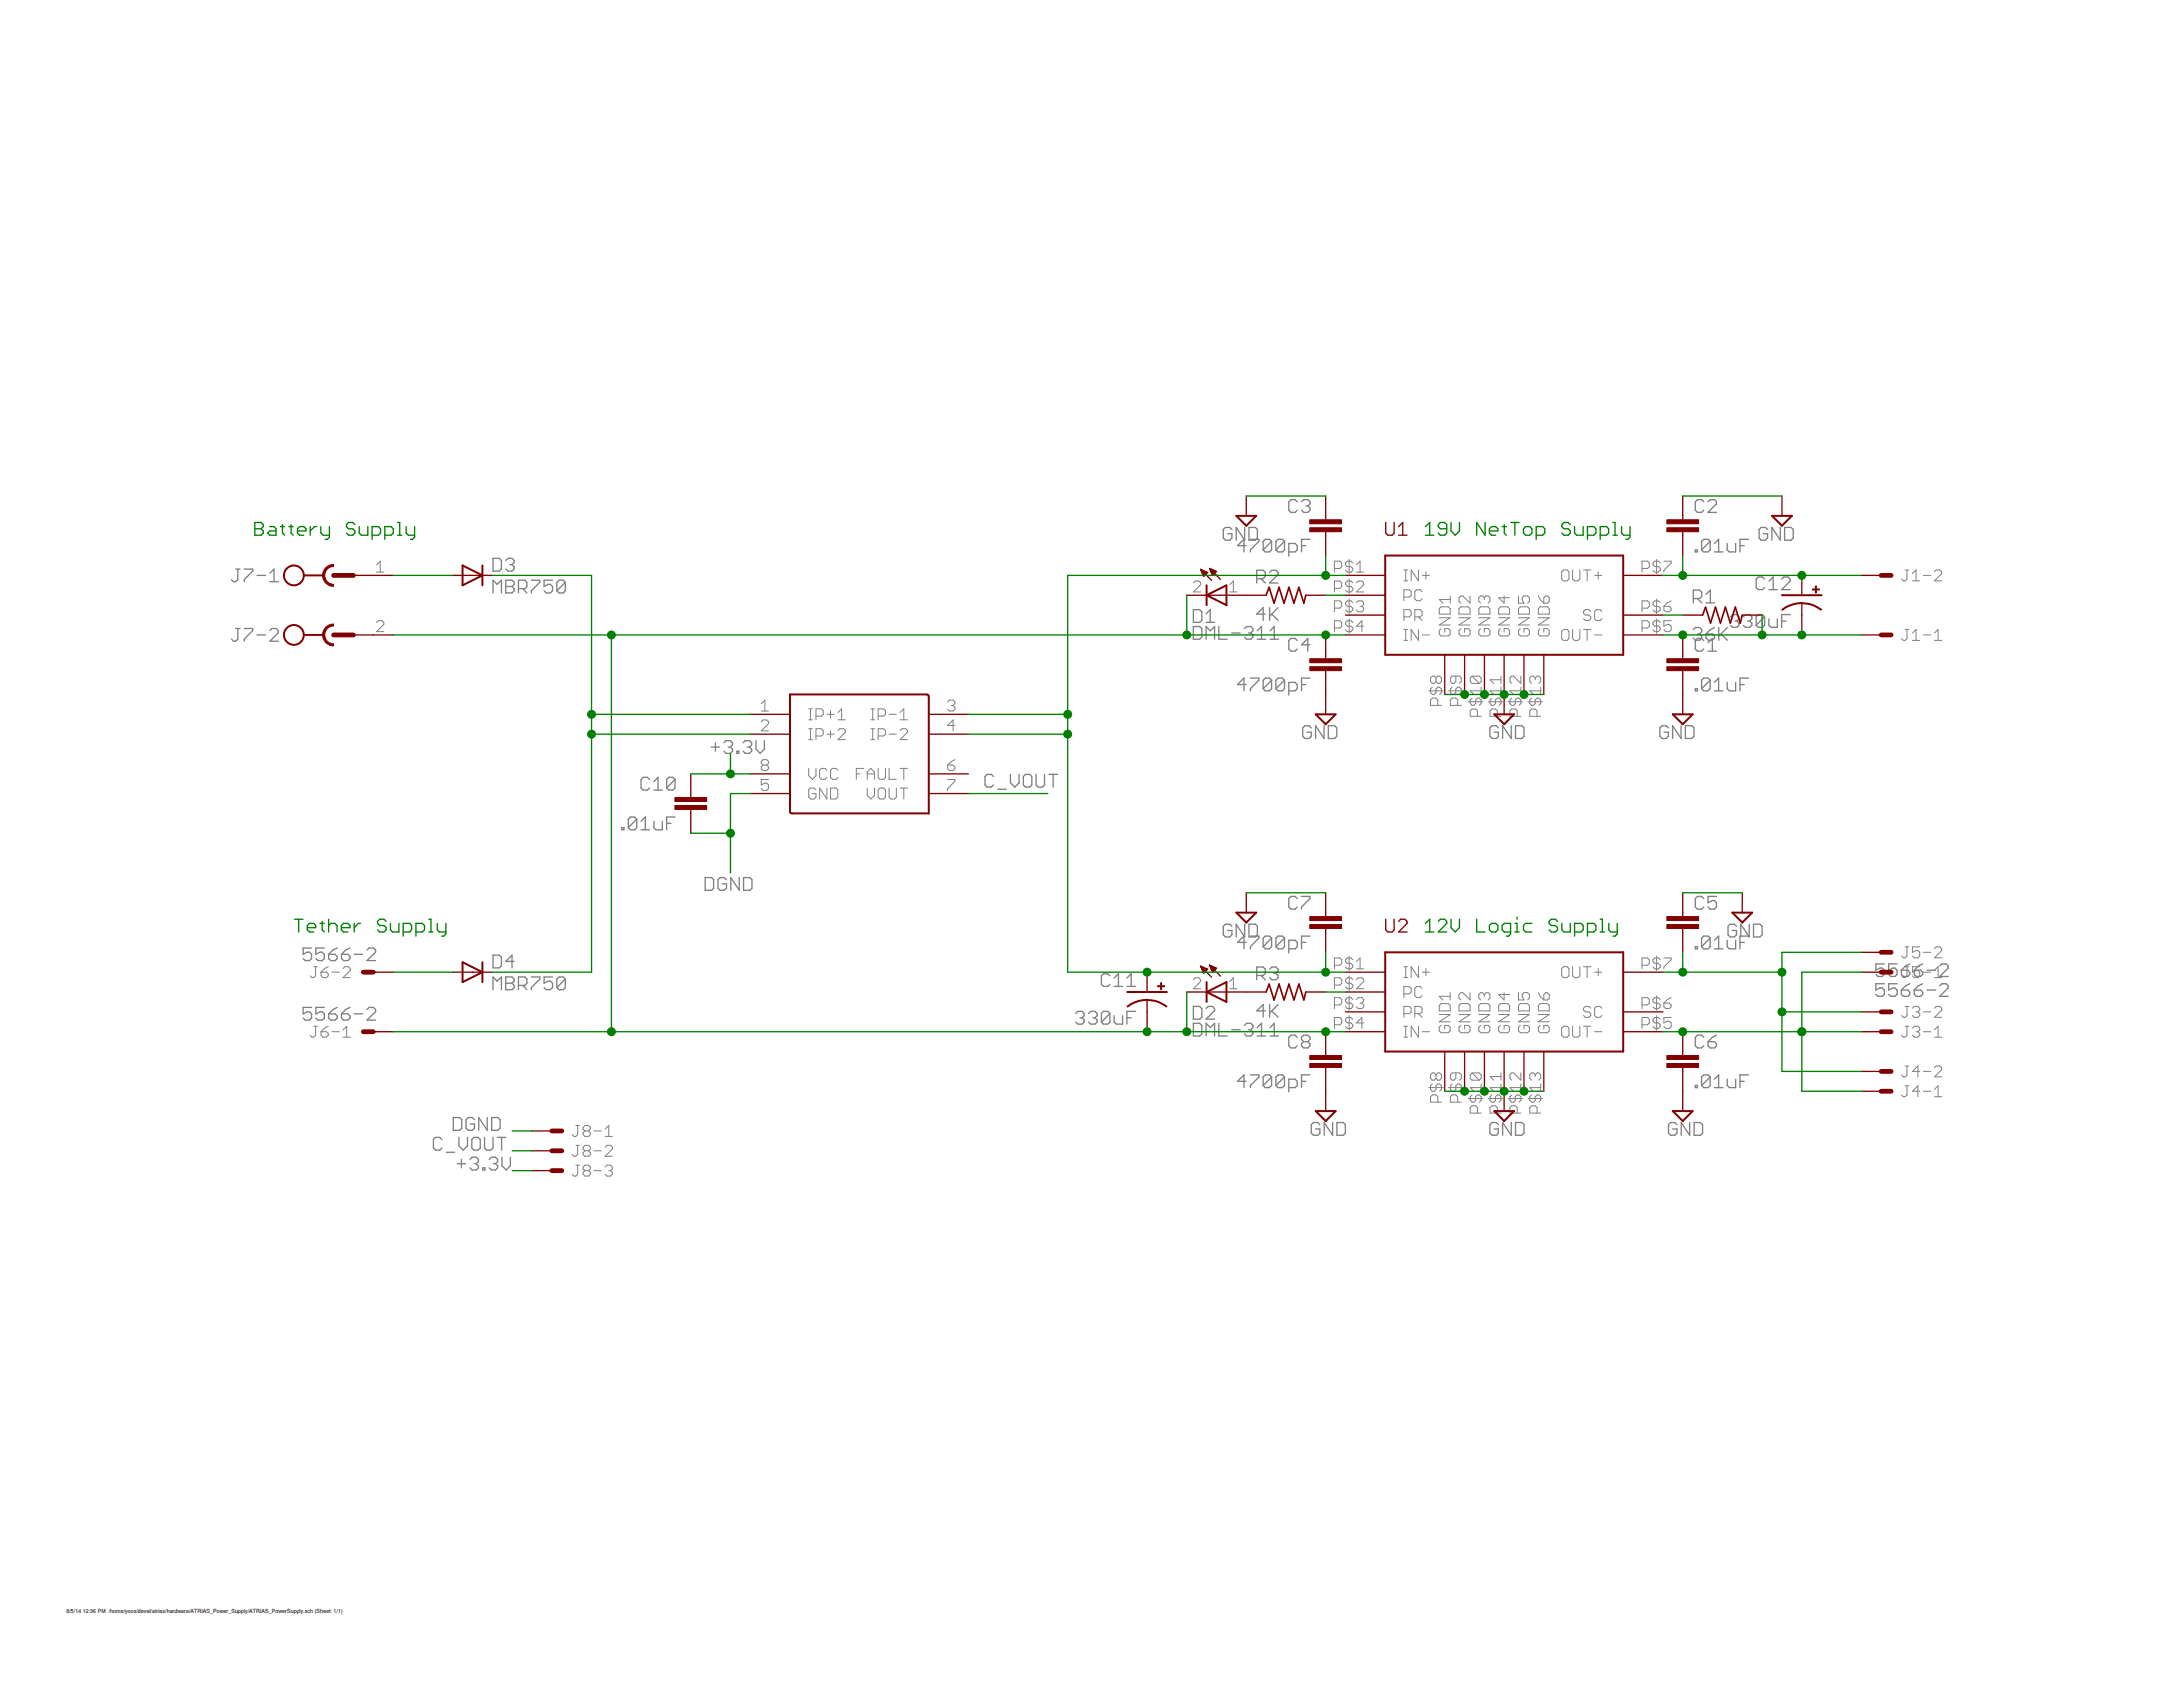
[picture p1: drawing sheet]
<svg xmlns="http://www.w3.org/2000/svg" width="279mm" height="216mm" viewBox="0 0 279 216" stroke-linecap="round" stroke-linejoin="round" font-family="sans-serif">
<defs><g id="words">
<g font-size=".7">
<text x="8.5" y="206.4">8/5/14</text>
<text x="10.6" y="206.4">12:36 PM /home/yoos/devel/atrias/hardware/ATRIAS_Power_Supply/ATRIAS_PowerSupply.sch (Sheet: 1/1)</text>
</g>
</g></defs>
<g fill="none" stroke="#808080" stroke-width=".17">
<path d="M30.2 72.8h.5M30.4 72.8v1.4l-.2 .2h-.3l-.3-.2M31.3 72.8h1v.3l-1 1.1v.2M32.9 73.6h1.1M34.5 74.4h1.1M34.5 73.4l.6-.6v1.6M63.1 71.5h.8l.3 .2v1.1l-.3 .3h-.8zM63.1 75.9v-1.6l.5 .5 .6-.5v1.6M64.7 74.3h.8l.3 .2v.3l-.3 .3 .3 .2v.3l-.3 .3h-.8zM64.7 71.7l.3-.2h.5l.3 .2v.3l-.3 .3M64.7 75.1h.8M65.3 72.3h.2"/>
<path d="M65.5 72.3l.3 .2v.3l-.3 .3h-.5l-.3-.3M66.4 75.3h.8l.2-.2v-.6l-.2-.2h-.8v1.6M66.9 75.3l.5 .6M68 74.3h1.1v.2l-1.1 1.1v.3M70.7 74.3h-1.1v.8l.6-.3h.2l.3 .3v.5l-.3 .3h-.5l-.3-.3M72.3 74.5l-.2-.2h-.6l-.2 .2v1.1M72.3 74.5v1.1l-.2 .3h-.6l-.2-.3M72.3 74.5l-1 1.1M152.7 78h.8l.3 .3v1.1l-.3 .3h-.8zM154.4 79.7h1M154.4 78.6l.5-.6v1.7M157.7 67.8l-.3-.3h-.6l-.2 .3v1.1l.2 .2h.6l.3-.2v-.6h-.6"/>
<path d="M159.3 67.5v1.6l-1.1-1.6v1.6M159.5 69.8h-1.1l.8-.8v1.6M159.9 67.5h.8l.2 .3v1.1l-.2 .2h-.8zM160 69h1.1v.3l-1.1 1.1v.2M160.8 74.1h.9l.2-.3v-.5l-.2-.3h-.9v1.6M161.4 74.1l.5 .5M161.9 78.6h-1.1l.9-.8v1.6M162.5 77.8v1.6M162.5 73.3l.3-.3h.5l.3 .3v.2l-1.1 1.1h1.1M162.8 69.3l-.3-.3h-.6l-.2 .3v1.1M162.8 69.3v1.1l-.3 .2h-.6l-.2-.2M162.8 69.3l-1.1 1.1"/>
<path d="M162.8 78.6l.8 .8M163.6 77.8l-1.1 1.1M164.4 69.3v1.1l-.3 .2h-.5l-.3-.2M164.4 69.3l-.3-.3h-.5l-.3 .3v1.1M164.4 69.3l-1.1 1.1M165 70.6h.8l.2-.2v-.6l-.2-.2h-.8v1.6M166 64.2l-.2-.3h-.6l-.2 .3v1.1l.2 .3h.6l.2-.3M166.6 69.8h.5M166.6 64.2l.3-.3h.5l.3 .3v.3l-.3 .2M167.1 64.7h.3M167.4 64.7l.3 .3v.3l-.3 .3h-.5l-.3-.3M167.7 69h-1.1v1.6"/>
<path d="M216.7 76.6h.8l.3-.3v-.5l-.3-.3h-.8v1.7M217 70.4h.3v.2h-.3zM217.3 76.6l.5 .6M218.1 64.2l-.3-.3h-.5l-.3 .3v1.1l.3 .3h.5l.3-.3M218.4 76.1l.5-.6v1.7M218.4 77.2h1M218.6 64.2l.3-.3h.5l.3 .3v.3l-1.1 1.1h1.1M218.9 69.3l-.3-.3h-.5l-.3 .3v1.1M218.9 69.3v1.1l-.3 .2h-.5l-.3-.2M218.9 69.3l-1.1 1.1M219.4 69.6l.6-.6v1.6M219.4 70.6h1.1"/>
<path d="M221.1 69.6v.8l.2 .2h.8v-1M221.5 78.9l.3-.2h.5l.3 .2v.3l-.3 .3M222 79.5h.3M222.3 79.5l.3 .3v.2l-.3 .3h-.5l-.3-.3M222.7 69.8h.5M223.1 78.9l.3-.2h.5l.3 .2v.3l-.3 .3M223.7 79.5h.2M223.8 69h-1.1v1.6M223.9 79.5l.3 .3v.2l-.3 .3h-.5l-.3-.3M225.8 78.9l-.2-.2h-.6l-.2 .2v1.1M225.8 78.9v1.1l-.2 .3h-.6l-.2-.3M225.8 74.1l-.2-.2h-.6l-.2 .2v1.1l.2 .3h.6l.2-.3"/>
<path d="M225.8 78.9l-1 1.1M226.2 67.8l-.2-.3h-.6l-.3 .3v1.1l.3 .2h.6l.2-.2v-.6h-.5M226.4 79.2v.8l.3 .3h.8v-1.1M226.4 75.5h1.1M226.4 74.4l.5-.5v1.6M227.9 67.5v1.6l-1.1-1.6v1.6M228 79.5h.6M228 74.1l.3-.2h.6l.2 .2v.3l-1.1 1.1h1.1M228.4 67.5h.8l.3 .3v1.1l-.3 .2h-.8zM229.1 78.7h-1.1v1.6M30.2 80.4h.5M30.4 80.4v1.4l-.2 .3h-.3l-.3-.3"/>
<path d="M31.3 80.4h1v.3l-1 1.1v.3M32.9 81.3h1.1M34.5 80.7l.3-.3h.5l.3 .3v.3l-1.1 1.1h1.1M83.1 99.8l-.2-.3h-.6l-.3 .3v1l.3 .3h.6l.2-.3M86.4 99.8l-.3-.3h-.5l-.3 .3v1M86.4 99.8v1l-.3 .3h-.5l-.3-.3M86.4 99.8l-1.1 1M91 95.6h1.1M91.6 95.1v1M92.7 95.1l.2-.3h.6l.2 .3v.2l-.2 .3M93.2 95.6h.3M93.5 95.6l.2 .3v.2l-.2 .3h-.6l-.2-.3"/>
<path d="M94.3 96.1h.3v.3h-.3zM95.1 95.1l.3-.3h.5l.3 .3v.2l-.3 .3M95.7 95.6h.2M95.9 95.6l.3 .3v.2l-.3 .3h-.5l-.3-.3M96.8 94.8v1.1l.5 .5 .5-.5v-1.1M127.1 99.4l-.2-.3h-.6l-.2 .3v1.1l.2 .2h.6l.2-.2M129.3 99.1v1.1l.6 .5 .5-.5v-1.1M131.3 99.1h.5l.3 .3v1.1l-.3 .2h-.5l-.3-.2v-1.1zM132.6 99.1v1.4l.3 .2h.5l.3-.2v-1.4M134.2 99.1h1.1M134.8 99.1v1.6M152.7 80.2h.8l.3 .3v1l-.3 .3h-.8z"/>
<path d="M154.4 81.8v-1.6l.5 .5 .5-.5v1.6M156 80.2v1.6h1.1M157.6 81h1.1M159.3 80.5l.3-.3h.5l.3 .3v.2l-.3 .3M159.5 87.6h-1.1l.8-.8v1.6M159.8 81h.3M160 86.8h1.1v.3l-1.1 1v.3M160.1 81l.3 .3v.2l-.3 .3h-.5l-.3-.3M160.9 81.8h1.1M160.9 80.7l.6-.5v1.6M162.6 81.8h1M162.6 80.7l.5-.5v1.6"/>
<path d="M162.8 87.1l-.3-.3h-.6l-.2 .3v1M162.8 87.1v1l-.3 .3h-.6l-.2-.3M162.8 87.1l-1.1 1M164.4 87.1v1l-.3 .3h-.5l-.3-.3M164.4 87.1l-.3-.3h-.5l-.3 .3v1M164.4 87.1l-1.1 1M165 88.4h.8l.2-.3v-.5l-.2-.3h-.8v1.7M166 82l-.2-.3h-.6l-.2 .3v1.1l.2 .2h.6l.2-.2M166.6 87.6h.5M167.7 86.8h-1.1v1.6M167.7 82.5h-1.1l.8-.8v1.6M167.8 93.2l-.2-.3h-.6l-.3 .3v1l.3 .3h.6l.2-.3v-.5h-.5"/>
<path d="M169.5 92.9v1.6l-1.1-1.6v1.6M170 92.9h.8l.3 .3v1l-.3 .3h-.8zM191.8 93.2l-.3-.3h-.5l-.3 .3v1l.3 .3h.5l.3-.3v-.5h-.6M193.4 92.9v1.6l-1.1-1.6v1.6M194 92.9h.8l.3 .3v1l-.3 .3h-.8zM213.5 93.2l-.2-.3h-.6l-.3 .3v1l.3 .3h.6l.2-.3v-.5h-.5M215.2 92.9v1.6l-1.1-1.6v1.6M215.7 92.9h.8l.3 .3v1l-.3 .3h-.8zM216.7 80.6l.3-.3h.5l.3 .3v.3l-.3 .2M217 88.1h.3v.3h-.3zM217.3 81.1h.2M217.5 81.1l.3 .3v.3l-.3 .2h-.5l-.3-.2"/>
<path d="M218.1 82l-.3-.3h-.5l-.3 .3v1.1l.3 .2h.5l.3-.2M218.4 81.1h.8l.2 .3v.3l-.2 .2h-.6l-.2-.2zM218.6 83.3h1.1M218.6 82.3l.6-.6v1.6M218.9 87.1v1l-.3 .3h-.5l-.3-.3M218.9 87.1l-.3-.3h-.5l-.3 .3v1M218.9 87.1l-1.1 1M219.4 80.3l-.5 .3-.5 .5M219.4 88.4h1.1M219.4 87.3l.6-.5v1.6M220 80.3v1.6M220.3 81.1l.8 .8"/>
<path d="M221.1 87.3v.8l.2 .3h.8v-1.1M221.1 80.3l-1.1 1.1M222.7 87.6h.5M223.8 86.8h-1.1v1.6M79.6 105.9h.3v.3h-.3zM81.5 104.8v1.1l-.3 .3h-.5l-.3-.3M81.5 104.8l-.3-.2h-.5l-.3 .2v1.1M81.5 104.8l-1.1 1.1M82 106.2h1.1M82 105.1l.6-.5v1.6M83.7 105.1v.8l.2 .3h.9v-1.1M83.7 101.1h1.1"/>
<path d="M83.7 100l.5-.5v1.6M85.3 105.4h.6M86.4 104.6h-1.1v1.6M90.3 112.3h.8l.2 .3v1.1l-.2 .2h-.8zM93 112.6l-.3-.3h-.5l-.3 .3v1.1l.3 .2h.5l.3-.2v-.6h-.6M94.6 112.3v1.6l-1.1-1.6v1.6M95.2 112.3h.8l.2 .3v1.1l-.2 .2h-.8zM127.7 101h1.1M157.7 118.6l-.3-.3h-.6l-.2 .3v1l.2 .3h.6l.3-.3v-.5h-.6M159.3 118.3v1.6l-1.1-1.6v1.6M159.9 118.3h.8l.2 .3v1l-.2 .3h-.8zM160 119.8h1.1v.3l-1.1 1.1v.2"/>
<path d="M166 115l-.2-.3h-.6l-.2 .3v1.1l.2 .3h.6l.2-.3M166.6 114.7h1.1v.3l-1.1 1.1v.3M167.7 119.8h-1.1v1.6M218.1 115l-.3-.3h-.5l-.3 .3v1.1l.3 .3h.5l.3-.3M219.7 114.7h-1.1v.8l.6-.2h.2l.3 .2v.6l-.3 .3h-.5l-.3-.3M222.2 118.6l-.2-.3h-.6l-.2 .3v1l.2 .3h.6l.2-.3v-.5h-.5M223.8 119.8h-1.1v1.6M223.9 118.3v1.6l-1.1-1.6v1.6M224.4 118.3h.9l.2 .3v1l-.2 .3h-.9zM39.9 128.9h-1.1v.9l.5-.3h.3l.3 .3v.5l-.3 .3h-.5l-.3-.3M39.9 121.3h-1.1v.8l.5-.2h.3l.3 .2v.6l-.3 .2h-.5l-.3-.2M41.5 128.9h-1.1v.9l.6-.3h.2l.3 .3v.5l-.3 .3h-.5l-.3-.3"/>
<path d="M41.5 121.3h-1.1v.8l.6-.2h.2l.3 .2v.6l-.3 .2h-.5l-.3-.2M42.1 129.8h.8l.3 .2v.3l-.3 .3h-.6l-.2-.3zM42.1 122.1h.8l.3 .3v.3l-.3 .2h-.6l-.2-.2zM43.2 128.9l-.6 .3-.5 .6M43.2 121.3l-.6 .3-.5 .5M43.7 129.8h.8l.3 .2v.3l-.3 .3h-.5l-.3-.3zM43.7 122.1h.8l.3 .3v.3l-.3 .2h-.5l-.3-.2zM44.8 128.9l-.6 .3-.5 .6M44.8 121.3l-.6 .3-.5 .5M45.3 129.8h1.1M45.3 122.1h1.1M47 129.2l.2-.3h.6l.3 .3v.3l-1.1 1.1h1.1"/>
<path d="M47 121.6l.2-.3h.6l.3 .3v.3l-1.1 1h1.1M63.1 122.2h.8l.3 .3v1.1l-.3 .3h-.8zM63.1 126.7v-1.7l.5 .6 .6-.6v1.7M64.7 125h.8l.3 .3v.3l-.3 .2 .3 .3v.3l-.3 .3h-.8zM64.7 125.8h.8M65.8 123h-1.1l.8-.8v1.7M66.4 126.1h.8l.2-.3v-.5l-.2-.3h-.8v1.7M66.9 126.1l.5 .6M68 125h1.1v.3l-1.1 1.1v.3M70.7 125h-1.1v.8l.6-.2h.2l.3 .2v.6l-.3 .3h-.5l-.3-.3M72.3 125.3l-.2-.3h-.6l-.2 .3v1.1M72.3 125.3v1.1l-.2 .3h-.6l-.2-.3"/>
<path d="M72.3 125.3l-1 1.1M137.7 129.7l.3-.3h.5l.3 .3v.3l-.3 .3M138.2 130.3h.3M138.5 130.3l.3 .2v.3l-.3 .3h-.5l-.3-.3M139.3 129.7l.3-.3h.5l.3 .3v.3l-.3 .3M139.9 130.3h.2M140.1 130.3l.3 .2v.3l-.3 .3h-.5l-.3-.3M142 129.7l-.2-.3h-.6l-.2 .3v1.1M142 129.7v1.1l-.2 .3h-.6l-.2-.3M142 124.9l-.2-.3h-.6l-.2 .3v1.1l.2 .2h.6l.2-.2M142 129.7l-1 1.1M142.6 130v.8l.3 .3h.8v-1.1"/>
<path d="M142.6 126.2h1.1M142.6 125.2l.6-.6v1.6M144.2 130.3h.6M144.2 126.2h1.1M144.2 125.2l.6-.6v1.6M145.3 129.4h-1.1v1.7M152.7 128.8h.8l.3 .3v1.1l-.3 .2h-.8zM152.7 131h.8l.3 .2v1.1l-.3 .3h-.8zM154.4 132.6v-1.6l.5 .5 .5-.5v1.6M154.4 129.1l.2-.3h.6l.2 .3v.2l-1 1.1h1M156 131v1.6h1.1M157.6 131.8h1.1"/>
<path d="M159.3 131.2l.3-.2h.5l.3 .2v.3l-.3 .3M159.5 120.6h-1.1l.8-.8v1.6M159.5 138.4h-1.1l.8-.8v1.6M159.8 131.8h.3M160 137.6h1.1v.2l-1.1 1.1v.3M160.1 131.8l.3 .3v.2l-.3 .3h-.5l-.3-.3M160.8 124.8h.9l.2-.2v-.6l-.2-.2h-.9v1.6M160.9 131.5l.6-.5v1.6M160.9 132.6h1.1M161.4 124.8l.5 .6M161.9 129.4h-1.1l.9-.8v1.6M162.5 128.6v1.6"/>
<path d="M162.5 124l.3-.2h.5l.3 .2v.3l-.3 .3M162.6 131.5l.5-.5v1.6M162.6 132.6h1M162.8 137.8l-.3-.2h-.6l-.2 .2v1.1M162.8 120.1l-.3-.3h-.6l-.2 .3v1.1M162.8 120.1v1.1l-.3 .2h-.6l-.2-.2M162.8 137.8v1.1l-.3 .3h-.6l-.2-.3M162.8 120.1l-1.1 1.1M162.8 137.8l-1.1 1.1M162.8 129.4l.8 .8M163 124.6h.3M163.3 124.6l.3 .2v.3l-.3 .3h-.5l-.3-.3"/>
<path d="M163.6 128.6l-1.1 1M164.4 120.1l-.3-.3h-.5l-.3 .3v1.1M164.4 137.8l-.3-.2h-.5l-.3 .2v1.1M164.4 120.1v1.1l-.3 .2h-.5l-.3-.2M164.4 137.8v1.1l-.3 .3h-.5l-.3-.3M164.4 120.1l-1.1 1.1M164.4 137.8l-1.1 1.1M165 121.4h.8l.2-.2v-.6l-.2-.3h-.8v1.7M165 139.2h.8l.2-.3v-.5l-.2-.3h-.8v1.6M166 132.8l-.2-.3h-.6l-.2 .3v1l.2 .3h.6l.2-.3M166.6 120.6h.5M166.6 138.4h.5"/>
<path d="M166.9 133.3l-.3-.3v-.2l.3-.3h.5l.3 .3v.2l-.3 .3M166.9 133.3l-.3 .3v.2l.3 .3h.5l.3-.3v-.2l-.3-.3M166.9 133.3h.5M167.7 137.6h-1.1v1.6M217 121.2h.3v.2h-.3zM217 138.9h.3v.3h-.3zM218.1 132.8l-.3-.3h-.5l-.3 .3v1l.3 .3h.5l.3-.3M218.6 133.3h.8l.3 .3v.2l-.3 .3h-.5l-.3-.3zM218.9 120.1v1.1l-.3 .2h-.5l-.3-.2M218.9 120.1l-.3-.3h-.5l-.3 .3v1.1M218.9 137.8l-.3-.2h-.5l-.3 .2v1.1M218.9 137.8v1.1l-.3 .3h-.5l-.3-.3"/>
<path d="M218.9 120.1l-1.1 1.1M218.9 137.8l-1.1 1.1M219.4 120.3l.6-.5v1.6M219.4 138.1l.6-.5v1.6M219.4 121.4h1.1M219.4 139.2h1.1M219.7 132.5l-.5 .3-.6 .5M221.1 120.3v.9l.2 .2h.8v-1.1M221.1 138.1v.8l.2 .3h.8v-1.1M222.7 120.6h.5M222.7 138.4h.5M223.8 137.6h-1.1v1.6"/>
<path d="M241.2 125.9h-1.1v.8l.5-.3h.3l.3 .3v.6l-.3 .2h-.6l-.2-.2M241.2 123.4h-1.1v.8l.5-.3h.3l.3 .3v.5l-.3 .3h-.6l-.2-.3M242.8 125.9h-1.1v.8l.6-.3h.2l.3 .3v.6l-.3 .2h-.5l-.3-.2M242.8 123.4h-1.1v.8l.6-.3h.2l.3 .3v.5l-.3 .3h-.5l-.3-.3M243.4 126.7h.8l.2 .3v.3l-.2 .2h-.6l-.2-.2zM243.4 124.2h.8l.2 .2v.3l-.2 .3h-.6l-.2-.3zM244.4 125.9l-.5 .3-.5 .5M244.4 123.4l-.5 .2-.5 .6M245 126.7h.8l.3 .3v.3l-.3 .2h-.5l-.3-.2zM245 124.2h.8l.3 .2v.3l-.3 .3h-.5l-.3-.3zM246.1 125.9l-.6 .3-.5 .5M246.1 123.4l-.6 .2-.5 .6"/>
<path d="M246.6 126.7h1.1M246.6 124.2h1.1M248.3 126.2l.2-.3h.6l.2 .3v.2l-1 1.1h1M248.3 123.6l.2-.2h.6l.2 .2v.3l-1 1.1h1M56.6 145.8l-.3-.2h-.6l-.2 .2v1.1l.2 .3h.6l.3-.3M57.1 147.5h1.1M58 143h.8l.3 .3v1.1l-.3 .3h-.8zM58.5 148.9h1.1M58.7 145.6v1l.6 .6 .5-.6v-1M59.1 148.4v1.1M60.2 148.4l.2-.3h.6l.2 .3v.3l-.2 .2M60.6 145.6h.6l.3 .2v1.1l-.3 .3h-.6l-.2-.3v-1.1z"/>
<path d="M60.7 148.9h.3M60.7 143.3l-.2-.3h-.6l-.3 .3v1.1l.3 .3h.6l.2-.3v-.6h-.5M61 148.9l.2 .3v.3l-.2 .2h-.6l-.2-.2M61.8 149.5h.3v.2h-.3zM62 145.6v1.3l.3 .3h.5l.3-.3v-1.3M62.4 143v1.7l-1.1-1.7v1.7M62.6 148.4l.3-.3h.5l.3 .3v.3l-.3 .2M62.9 143h.8l.3 .3v1.1l-.3 .3h-.8zM63.2 148.9h.2M63.4 148.9l.3 .3v.3l-.3 .2h-.5l-.3-.2M63.6 145.6h1.1M64.2 145.6v1.6"/>
<path d="M64.2 148.1v1.1l.6 .5 .5-.5v-1.1M168.9 143.9l-.2-.2h-.6l-.3 .2v1.1l.3 .3h.6l.2-.3v-.5h-.5M170.6 143.7v1.6l-1.1-1.6v1.6M171.1 143.7h.8l.3 .2v1.1l-.3 .3h-.8zM191.8 143.9l-.3-.2h-.5l-.3 .2v1.1l.3 .3h.5l.3-.3v-.5h-.6M193.4 143.7v1.6l-1.1-1.6v1.6M194 143.7h.8l.3 .2v1.1l-.3 .3h-.8zM214.6 143.9l-.2-.2h-.6l-.2 .2v1.1l.2 .3h.6l.2-.3v-.5h-.5M216.3 143.7v1.6l-1.1-1.6v1.6M216.8 143.7h.8l.3 .2v1.1l-.3 .3h-.8z"/>
</g>
<g fill="none" stroke="#808080" stroke-width=".13">
<path d="M48.2 73.2h.9M48.2 79.7l.2-.3h.5l.2 .3v.2l-.9 .9h.9M48.2 72.3l.5-.5v1.4M152.7 74.6l.3-.2h.4l.3 .2v.2l-1 1h1M157.4 75.8h.9M157.4 74.8l.5-.4v1.4M170.8 72.7h.7l.2-.2v-.4l-.2-.3h-.7v1.4M170.8 75.3h.7l.2-.2v-.5l-.2-.2h-.7v1.4M170.8 77.8h.7l.2-.2v-.5l-.2-.2h-.7v1.4M172.7 71.6v1.8M172.7 74.1v1.9M172.7 76.7v1.8"/>
<path d="M172.7 79.2v1.9M173.1 72.1l-.2-.3h-.5l-.2 .3v.2l.2 .2h.5l.2 .2v.3l-.2 .2h-.5l-.2-.2M173.1 74.6l-.2-.2h-.5l-.2 .2v.2l.2 .3h.5l.2 .2v.2l-.2 .3h-.5l-.2-.3M173.1 77.1l-.2-.2h-.5l-.2 .2v.3l.2 .2h.5l.2 .2v.3l-.2 .2h-.5l-.2-.2M173.1 79.7l-.2-.3h-.5l-.2 .3v.2l.2 .2h.5l.2 .3v.2l-.2 .2h-.5l-.2-.2M173.6 72.3l.5-.5v1.4M173.6 74.6l.2-.2h.5l.2 .2v.2l-.9 1h.9M173.6 77.1l.2-.2h.5l.2 .2v.3l-.2 .2M173.6 73.2h.9M174.1 77.6h.2M174.3 77.6l.2 .2v.3l-.2 .2h-.5l-.2-.2M179.7 76.4h.7l.2-.2v-.5l-.2-.2h-.7v1.4"/>
<path d="M179.7 79h.7l.2-.3v-.4l-.2-.3h-.7v1.4M179.7 74.3h.4M179.7 72.9h.4M179.9 72.9v1.4M181.1 79h.7l.2-.3v-.4l-.2-.3h-.7v1.4M181.5 72.9v1.4l-.9-1.4v1.4M181.5 79l.5 .4M182 75.7l-.2-.2h-.5l-.2 .2v.9l.2 .3h.5l.2-.3M182 73.6h1M182.5 73.2v.9M184.2 79.1h1.4l-1.4 .9h1.4M184.4 77.7h1l.2 .2v.7h-1.4v-.7z"/>
<path d="M185.6 76.3v.9M185.6 76.7h-1.4l.5 .5M186.7 77.9l.3-.2h.9l.3 .2v.7h-1.5zM186.7 79.1h1.5l-1.5 .9h1.5M188.2 76.3v.9l-1-.9h-.2l-.3 .2v.5l.3 .2M189.3 79.1h1.4l-1.4 .9h1.4M189.5 77.7h1l.2 .2v.7h-1.4v-.7zM190 76.5l-.3-.2h-.2l-.2 .2v.5l.2 .2M190 76.5l.2-.2h.3l.2 .2v.5l-.2 .2M190 76.5v.2M191.8 79.1h1.4l-1.4 .9h1.4M192 77.7h1l.2 .2v.7h-1.4v-.7z"/>
<path d="M192.5 76.3v.9l-.7-.7h1.4M194.4 76.3v.9h.7l-.3-.5v-.2l.3-.2h.4l.2 .2v.5l-.2 .2M194.4 79.1h1.3l-1.3 .9h1.3M194.6 77.7h.9l.2 .2v.7h-1.3v-.7zM196.9 79.1h1.4l-1.4 .9h1.4M196.9 76.3l.2 .4 .5 .5M197.1 77.7h1l.2 .2v.7h-1.4v-.7zM197.6 76.5l.2-.2h.3l.2 .2v.5l-.2 .2h-.5zM200.1 72.9h.5l.2 .3v.9l-.2 .2h-.5l-.2-.2v-.9zM201.3 72.9v1.2l.2 .2h.5l.2-.2v-1.2M202.7 72.9h.9M203.1 72.9v1.4"/>
<path d="M203.6 78.3l-.2-.3h-.5l-.2 .3v.2l.2 .2h.5l.2 .3v.2l-.2 .2h-.5l-.2-.2M204.1 73.6h.9M204.6 73.2v.9M205 78.3l-.2-.3h-.5l-.2 .3v.9l.2 .2h.5l.2-.2M210.2 72.7h.7l.2-.2v-.4l-.2-.3h-.7v1.4M210.2 77.8h.7l.2-.2v-.5l-.2-.2h-.7v1.4M212 71.6v1.8M212 76.7v1.8M212 79.2v1.9M212.5 72.1l-.2-.3h-.5l-.2 .3v.2l.2 .2h.5l.2 .2v.3l-.2 .2h-.5l-.2-.2M212.5 77.1l-.2-.2h-.5l-.2 .2v.3l.2 .2h.5l.2 .2v.3l-.2 .2h-.5l-.2-.2M212.5 79.7l-.2-.3h-.5l-.2 .3v.2l.2 .2h.5l.2 .3v.2l-.2 .2h-.5l-.2-.2"/>
<path d="M213 71.8h.9v.3l-.9 .9v.2M213 77.6h.7l.2 .2v.3l-.2 .2h-.5l-.2-.2zM213.9 79.4h-.9v.7l.4-.2h.3l.2 .2v.5l-.2 .2h-.5l-.2-.2M213.9 76.9l-.5 .2-.4 .5M243.8 72.9h.5M244.1 72.9v1.2l-.3 .2h-.2l-.2-.2M244.8 74.3h.9M244.8 73.4l.4-.5v1.4M246.2 73.6h.9M247.6 73.2l.2-.3h.5l.2 .3v.2l-.9 .9h.9M97.4 90.1l.5-.5v1.4M97.4 91h1"/>
<path d="M97.4 92.4l.3-.3h.4l.3 .3v.2l-1 .9h1M97.7 97.9l-.3-.2v-.2l.3-.3h.4l.3 .3v.2l-.3 .2M97.7 97.9l-.3 .2v.3l.3 .2h.4l.3-.2v-.3l-.3-.2M97.7 97.9h.4M98.4 99.8h-1v.7l.5-.3h.2l.3 .3v.4l-.3 .3h-.4l-.3-.3M103.5 92.1h.5M103.5 90.7h.5M103.5 98.3v1l.5 .4 .4-.4v-1M103.5 94.7h.5M103.5 93.3h.5M103.7 90.7v1.4M103.7 93.3v1.4"/>
<path d="M104.4 91.7h.7l.3-.3v-.4l-.3-.3h-.7v1.4M104.4 94.2h.7l.3-.2v-.5l-.3-.2h-.7v1.4M105.8 91.4h1M105.8 98.6l-.2-.3h-.5l-.2 .3v.9l.2 .2h.5l.2-.2M105.8 94h1M106.3 91v.9M106.3 93.5v.9M107.2 98.6l-.2-.3h-.5l-.2 .3v.9l.2 .2h.5l.2-.2M107.3 92.1h.9M107.3 91.2l.4-.5v1.4M107.3 93.5l.2-.2h.4l.3 .2v.2l-.9 1h.9M109.6 99h.5"/>
<path d="M110.5 98.3h-.9v1.4M111 99.7v-.9l.5-.5 .4 .5v.9M111 99h.9M111.5 92.1h.4M111.5 90.7h.4M111.5 94.7h.4M111.5 93.3h.4M111.7 90.7v1.4M111.7 93.3v1.4M112.4 91.7h.7l.2-.3v-.4l-.2-.3h-.7v1.4M112.4 94.2h.7l.2-.2v-.5l-.2-.2h-.7v1.4M112.4 98.3v1.2l.2 .2h.5l.2-.2v-1.2"/>
<path d="M113.8 91.4h.9M113.8 98.3v1.4h.9M113.8 94h.9M115.2 92.1h.9M115.2 91.2l.5-.5v1.4M115.2 98.3h.9M115.2 93.5l.2-.2h.5l.2 .2v.2l-.9 1h.9M115.7 98.3v1.4M121.3 89.8l.2-.2h.5l.2 .2v.3l-.2 .2M121.3 97.9h.7l.2 .2v.3l-.2 .2h-.5l-.2-.2zM121.3 99.8h.9v.2l-.9 .9v.3M121.8 90.3h.2"/>
<path d="M122 90.3l.2 .2v.3l-.2 .2h-.5l-.2-.2M122.2 92.8h-.9l.7-.7v1.4M122.2 97.2l-.4 .3-.5 .4M170.8 80.4h.7l.2-.3v-.4l-.2-.3h-.7v1.4M174.5 80.1h-.9l.7-.7v1.4M179.7 82h.4M179.7 80.6h.4M179.9 80.6v1.4M181.5 80.6v1.4l-.9-1.4v1.4M182 81.3h1M182.9 88.4h1.8M183.3 87.9l-.2 .3v.4l.2 .3h.3l.2-.3v-.4l.2-.3h.3l.2 .3v.4l-.2 .3"/>
<path d="M183.8 86.8l-.2-.3h-.3l-.2 .3v.4l.2 .3h.3l.2-.3M183.8 86.8l.2-.3h.3l.2 .3v.4l-.2 .3h-.3l-.2-.3M183.8 86.8v.4M184 90.3v-.7l-.2-.3h-.5l-.2 .3v.7h1.4M184.4 80.5l-.2 .2v.5l.2 .2h1l.2-.2v-.5l-.2-.2h-.5v.4M185.4 88.4h1.9M185.9 87.9l-.3 .3v.4l.3 .3h.2l.2-.3v-.4l.3-.3h.2l.2 .3v.4l-.2 .3M186.3 86.5v.7l-.2 .3h-.2l-.3-.3v-.4l.3-.3h.9l.2 .3v.4l-.2 .3M186.6 90.3v-.7l-.3-.3h-.4l-.3 .3v.7h1.4M187 80.5l-.3 .2v.5l.3 .2h.9l.3-.2v-.5l-.3-.2h-.4v.4M187.9 89.8h1.9M188.4 86.5l-.2 .3v.4l.2 .3h.9"/>
<path d="M188.4 89.3l-.2 .3v.4l.2 .3h.2l.3-.3v-.4l.2-.3h.2l.3 .3v.4l-.3 .3M188.4 86.5h.9l.3 .3v.4l-.3 .3M188.4 86.5l.9 1M189.1 91.7v-.7l-.2-.3h-.5l-.2 .3v.7h1.4M189.5 80.5l-.2 .2v.5l.2 .2h1l.2-.2v-.5l-.2-.2h-.5v.4M189.6 87.9v1M189.6 88.4h-1.4l.4 .5M190.5 89.8h1.8M190.9 89.3l-.2 .3v.4l.2 .3h.3l.2-.3v-.4l.2-.3h.3l.2 .3v.4l-.2 .3M191.6 91.7v-.7l-.2-.3h-.5l-.2 .3v.7h1.4M192 80.5l-.2 .2v.5l.2 .2h1l.2-.2v-.5l-.2-.2h-.5v.4M192.1 86.5v1"/>
<path d="M192.1 87.9v1M192.1 88.4h-1.4l.5 .5M192.1 87h-1.4l.5 .5M193 89.8h1.9M193.5 89.3l-.2 .3v.4l.2 .3h.2l.3-.3v-.4l.2-.3h.2l.2 .3v.4l-.2 .3M194.2 91.7v-.7l-.2-.3h-.5l-.2 .3v.7h1.3M194.6 80.5l-.2 .2v.5l.2 .2h.9l.2-.2v-.5l-.2-.2h-.4v.4M194.6 86.5v1l-.9-1h-.2l-.2 .3v.4l.2 .3M194.6 87.9v1M194.6 88.4h-1.3l.4 .5M195.6 89.8h1.8M196 89.3l-.2 .3v.4l.2 .3h.3l.2-.3v-.4l.2-.3h.3l.2 .3v.4l-.2 .3"/>
<path d="M196.5 86.8l-.2-.3h-.3l-.2 .3v.4l.2 .3M196.5 86.8l.2-.3h.3l.2 .3v.4l-.2 .3M196.5 86.8v.2M196.7 91.7v-.7l-.2-.3h-.5l-.2 .3v.7h1.4M197.1 80.5l-.2 .2v.5l.2 .2h1l.2-.2v-.5l-.2-.2h-.5v.4M197.2 87.9v1M197.2 88.4h-1.4l.5 .5M200.1 80.6h.5l.2 .2v.9l-.2 .3h-.5l-.2-.3v-.9zM201.3 80.6v1.1l.2 .3h.5l.2-.3v-1.1M202.7 80.6h.9M203.1 80.6v1.4M204.1 81.3h.9"/>
<path d="M210.2 80.4h.7l.2-.3v-.4l-.2-.3h-.7v1.4M243.8 80.6h.5M244.1 80.6v1.1l-.3 .3h-.2l-.2-.3M244.8 82h.9M244.8 81l.4-.4v1.4M246.2 81.3h.9M247.6 82h.9M247.6 81l.5-.4v1.4M104.4 101.1l-.2-.2h-.5l-.2 .2v.9l.2 .3h.5l.2-.3v-.4h-.4M105.8 100.9v1.4l-.9-1.4v1.4M106.3 100.9h.7l.2 .2v.9l-.2 .3h-.7zM111 100.9v.9l.5 .5 .4-.5v-.9"/>
<path d="M112.6 100.9h.5l.2 .2v.9l-.2 .3h-.5l-.2-.3v-.9zM113.8 100.9v1.1l.2 .3h.5l.2-.3v-1.1M115.2 100.9h.9M115.7 100.9v1.4M40.2 123.7h.4M40.2 131.3h.4M40.4 123.7v1.2l-.2 .2h-.3l-.2-.2M40.4 131.3v1.2l-.2 .2h-.3l-.2-.2M41.1 124.4h.7l.2 .3v.2l-.2 .2h-.5l-.2-.2zM41.1 132h.7l.2 .3v.2l-.2 .2h-.5l-.2-.2zM42 131.3l-.4 .3-.5 .4M42 123.7l-.4 .3-.5 .4"/>
<path d="M42.5 124.4h.9M42.5 132h.9M43.9 124l.2-.3h.5l.2 .3v.2l-.9 .9h.9M43.9 132.7h.9M43.9 131.8l.5-.5v1.4M152.7 125.4l.3-.3h.4l.3 .3v.2l-1 .9h1M157.4 126.5h.9M157.4 125.6l.5-.5v1.4M170.8 123.5h.7l.2-.2v-.5l-.2-.2h-.7v1.4M170.8 126.1h.7l.2-.3v-.4l-.2-.3h-.7v1.4M170.8 128.6h.7l.2-.2v-.5l-.2-.2h-.7v1.4M170.8 131.1h.7l.2-.2v-.4l-.2-.3h-.7v1.4"/>
<path d="M172.7 122.4v1.8M172.7 124.9v1.9M172.7 127.4v1.9M172.7 130v1.8M173.1 122.8l-.2-.2h-.5l-.2 .2v.3l.2 .2h.5l.2 .2v.3l-.2 .2h-.5l-.2-.2M173.1 125.4l-.2-.3h-.5l-.2 .3v.2l.2 .2h.5l.2 .3v.2l-.2 .2h-.5l-.2-.2M173.1 127.9l-.2-.2h-.5l-.2 .2v.2l.2 .3h.5l.2 .2v.2l-.2 .3h-.5l-.2-.3M173.1 130.5l-.2-.3h-.5l-.2 .3v.2l.2 .2h.5l.2 .2v.3l-.2 .2h-.5l-.2-.2M173.6 124h.9M173.6 125.4l.2-.3h.5l.2 .3v.2l-.9 .9h.9M173.6 123.1l.5-.5v1.4M173.6 127.9l.2-.2h.5l.2 .2v.2l-.2 .3"/>
<path d="M174.1 128.4h.2M174.3 128.4l.2 .2v.2l-.2 .3h-.5l-.2-.3M174.5 130.9h-.9l.7-.7v1.4M179.7 125.1h.4M179.7 123.7h.4M179.7 127.2h.7l.2-.2v-.5l-.2-.2h-.7v1.4M179.7 129.7h.7l.2-.2v-.5l-.2-.2h-.7v1.4M179.7 132.7h.4M179.7 131.3h.4M179.9 123.7v1.4M179.9 131.3v1.4M181.1 129.7h.7l.2-.2v-.5l-.2-.2h-.7v1.4"/>
<path d="M181.5 123.7v1.4l-.9-1.4v1.4M181.5 131.3v1.4l-.9-1.4v1.4M181.5 129.7l.5 .5M182 126.5l-.2-.2h-.5l-.2 .2v.9l.2 .3h.5l.2-.3M182 124.4h1M182 132h1M182.5 124v.9M182.9 139.2h1.8M183.3 138.7l-.2 .3v.4l.2 .3h.3l.2-.3v-.4l.2-.3h.3l.2 .3v.4l-.2 .3M183.8 137.5l-.2-.2h-.3l-.2 .2v.5l.2 .2h.3l.2-.2M183.8 137.5l.2-.2h.3l.2 .2v.5l-.2 .2h-.3l-.2-.2M183.8 137.5v.5"/>
<path d="M184.2 128.7l.2-.3h1l.2 .3v.7h-1.4zM184.2 129.8h1.4l-1.4 1h1.4M184.4 131.2l-.2 .3v.4l.2 .3h1l.2-.3v-.4l-.2-.3h-.5v.5M185.4 139.2h1.9M185.6 127v1M185.6 127.5h-1.4l.5 .5M185.9 138.7l-.3 .3v.4l.3 .3h.2l.2-.3v-.4l.3-.3h.2l.2 .3v.4l-.2 .3M186.3 137.3v.7l-.2 .2h-.2l-.3-.2v-.5l.3-.2h.9l.2 .2v.5l-.2 .2M186.7 129.8h1.5l-1.5 1h1.5M186.7 128.7l.3-.3h.9l.3 .3v.7h-1.5zM187 131.2l-.3 .3v.4l.3 .3h.9l.3-.3v-.4l-.3-.3h-.4v.5M188.2 127v1l-1-1h-.2l-.3 .3v.4l.3 .3"/>
<path d="M188.4 137.3l-.2 .2v.5l.2 .2h.9M188.4 137.3h.9l.3 .2v.5l-.3 .2M188.4 137.3l.9 .9M189.3 129.8h1.4l-1.4 1h1.4M189.3 128.7l.2-.3h1l.2 .3v.7h-1.4zM189.5 131.2l-.2 .3v.4l.2 .3h1l.2-.3v-.4l-.2-.3h-.5v.5M189.6 139.2h-1.4l.4 .5M189.6 138.7v1M190 127.3l-.3-.3h-.2l-.2 .3v.4l.2 .3M190 127.3l.2-.3h.3l.2 .3v.4l-.2 .3M190 127.3v.2M191.8 129.8h1.4l-1.4 1h1.4"/>
<path d="M191.8 128.7l.2-.3h1l.2 .3v.7h-1.4zM192 131.2l-.2 .3v.4l.2 .3h1l.2-.3v-.4l-.2-.3h-.5v.5M192.1 139.2h-1.4l.5 .5M192.1 137.3v.9M192.1 138.7v1M192.1 137.8h-1.4l.5 .4M192.5 127v1l-.7-.7h1.4M194.4 129.8h1.3l-1.3 1h1.3M194.4 128.7l.2-.3h.9l.2 .3v.7h-1.3zM194.4 127v1h.7l-.3-.5v-.2l.3-.3h.4l.2 .3v.4l-.2 .3M194.6 131.2l-.2 .3v.4l.2 .3h.9l.2-.3v-.4l-.2-.3h-.4v.5M194.6 139.2h-1.3l.4 .5"/>
<path d="M194.6 137.3v.9l-.9-.9h-.2l-.2 .2v.5l.2 .2M194.6 138.7v1M196.5 137.5l-.2-.2h-.3l-.2 .2v.5l.2 .2M196.5 137.5l.2-.2h.3l.2 .2v.5l-.2 .2M196.5 137.5v.3M196.9 129.8h1.4l-1.4 1h1.4M196.9 128.7l.2-.3h1l.2 .3v.7h-1.4zM196.9 127l.2 .5 .5 .5M197.1 131.2l-.2 .3v.4l.2 .3h1l.2-.3v-.4l-.2-.3h-.5v.5M197.2 139.2h-1.4l.5 .5M197.2 138.7v1M197.6 127.3l.2-.3h.3l.2 .3v.4l-.2 .3h-.5z"/>
<path d="M200.1 123.7h.5l.2 .3v.9l-.2 .2h-.5l-.2-.2v-.9zM200.1 131.3h.5l.2 .3v.9l-.2 .2h-.5l-.2-.2v-.9zM201.3 123.7v1.2l.2 .2h.5l.2-.2v-1.2M201.3 131.3v1.2l.2 .2h.5l.2-.2v-1.2M202.7 123.7h.9M202.7 131.3h.9M203.1 123.7v1.4M203.1 131.3v1.4M203.6 129l-.2-.2h-.5l-.2 .2v.3l.2 .2h.5l.2 .2v.3l-.2 .2h-.5l-.2-.2M204.1 124.4h.9M204.1 132h.9M204.6 124v.9"/>
<path d="M205 129l-.2-.2h-.5l-.2 .2v1l.2 .2h.5l.2-.2M210.2 123.5h.7l.2-.2v-.5l-.2-.2h-.7v1.4M210.2 128.6h.7l.2-.2v-.5l-.2-.2h-.7v1.4M210.2 131.1h.7l.2-.2v-.4l-.2-.3h-.7v1.4M212 122.4v1.8M212 127.4v1.9M212 130v1.8M212.5 122.8l-.2-.2h-.5l-.2 .2v.3l.2 .2h.5l.2 .2v.3l-.2 .2h-.5l-.2-.2M212.5 127.9l-.2-.2h-.5l-.2 .2v.2l.2 .3h.5l.2 .2v.2l-.2 .3h-.5l-.2-.3M212.5 130.5l-.2-.3h-.5l-.2 .3v.2l.2 .2h.5l.2 .2v.3l-.2 .2h-.5l-.2-.2M213 122.6h.9v.2l-.9 1v.2M213 128.4h.7l.2 .2v.2l-.2 .3h-.5l-.2-.3z"/>
<path d="M213.9 130.2h-.9v.7l.4-.2h.3l.2 .2v.5l-.2 .2h-.5l-.2-.2M213.9 127.7l-.5 .2-.4 .5M243.8 123.7h.5M243.8 128.8h.5M243.8 131.3h.5M243.8 139h.5M243.8 136.4h.5M243.8 121.2h.5M244.1 123.7v1.2l-.3 .2h-.2l-.2-.2M244.1 121.2v1.1l-.3 .3h-.2l-.2-.3M244.1 131.3v1.2l-.3 .2h-.2l-.2-.2M244.1 128.8v1.2l-.3 .2h-.2l-.2-.2"/>
<path d="M244.1 136.4v1.2l-.3 .2h-.2l-.2-.2M244.1 139v1.1l-.3 .3h-.2l-.2-.3M244.8 129l.2-.2h.5l.2 .2v.3l-.2 .2M244.8 131.6l.2-.3h.5l.2 .3v.2l-.2 .2M245.2 132h.3M245.2 129.5h.3M245.5 132l.2 .3v.2l-.2 .2h-.5l-.2-.2M245.5 129.5l.2 .2v.3l-.2 .2h-.5l-.2-.2M245.7 123.7h-.9v.7l.4-.2h.3l.2 .2v.5l-.2 .2h-.5l-.2-.2M245.7 121.2h-.9v.7l.4-.3h.3l.2 .3v.4l-.2 .3h-.5l-.2-.3M245.7 139.7h-.9l.7-.7v1.4M245.7 137.1h-.9l.7-.7v1.4"/>
<path d="M246.2 124.4h.9M246.2 132h.9M246.2 129.5h.9M246.2 139.7h.9M246.2 137.1h.9M246.2 121.9h.9M247.6 125.1h.9M247.6 121.4l.2-.2h.5l.2 .2v.2l-.9 1h.9M247.6 129l.2-.2h.5l.2 .2v.3l-.9 .9h.9M247.6 132.7h.9M247.6 124.2l.5-.5v1.4M247.6 131.8l.5-.5v1.4"/>
<path d="M247.6 139.4l.5-.4v1.4M247.6 136.7l.2-.3h.5l.2 .3v.2l-.9 .9h.9M73.7 144h.5M73.7 146.6h.5M73.7 149.1h.5M73.9 144v1.2l-.2 .2h-.2l-.3-.2M73.9 146.6v1.1l-.2 .3h-.2l-.3-.3M73.9 149.1v1.2l-.2 .2h-.2l-.3-.2M74.9 147.3l-.3 .2v.2l.3 .3h.4l.3-.3v-.2l-.3-.2M74.9 144.7l-.3 .3v.2l.3 .2h.4l.3-.2v-.2l-.3-.3M74.9 144.7l-.3-.2v-.2l.3-.3h.4l.3 .3v.2l-.3 .2M74.9 147.3l-.3-.3v-.2l.3-.2h.4l.3 .2v.2l-.3 .3"/>
<path d="M74.9 149.8l-.3-.2v-.2l.3-.3h.4l.3 .3v.2l-.3 .2M74.9 149.8l-.3 .3v.2l.3 .2h.4l.3-.2v-.2l-.3-.3M74.9 144.7h.4M74.9 147.3h.4M74.9 149.8h.4M76 144.7h1M76 147.3h1M76 149.8h1M77.4 145.4h1M77.4 144.5l.5-.5v1.4M77.4 146.8l.3-.2h.4l.3 .2v.2l-1 1h1M77.4 149.4l.3-.3h.4l.3 .3v.2l-.3 .2"/>
<path d="M77.9 149.8h.2M78.1 149.8l.3 .3v.2l-.3 .2h-.4l-.3-.2M184 141.1v-.7l-.2-.3h-.5l-.2 .3v.7h1.4M186.6 141.1v-.7l-.3-.3h-.4l-.3 .3v.7h1.4M187.9 140.6h1.9M188.4 140.1l-.2 .3v.4l.2 .3h.2l.3-.3v-.4l.2-.3h.2l.3 .3v.4l-.3 .3M189.1 142.5v-.7l-.2-.3h-.5l-.2 .3v.7h1.4M190.5 140.6h1.8M190.9 140.1l-.2 .3v.4l.2 .3h.3l.2-.3v-.4l.2-.3h.3l.2 .3v.4l-.2 .3M191.6 142.5v-.7l-.2-.3h-.5l-.2 .3v.7h1.4M193 140.6h1.9M193.5 140.1l-.2 .3v.4l.2 .3h.2l.3-.3v-.4l.2-.3h.2l.2 .3v.4l-.2 .3"/>
<path d="M194.2 142.5v-.7l-.2-.3h-.5l-.2 .3v.7h1.3M195.6 140.6h1.8M196 140.1l-.2 .3v.4l.2 .3h.3l.2-.3v-.4l.2-.3h.3l.2 .3v.4l-.2 .3M196.7 142.5v-.7l-.2-.3h-.5l-.2 .3v.7h1.4M247.6 140.4h.9"/>
</g>
<g fill="none" stroke="#800000" stroke-width=".25">
<path d="M38.9 73.6h2.5M59.2 72.4l2.5 1.2-2.5 1.3zM61.7 72.4v2.5M154.4 76.2l2.6-1.3v2.5zM154.4 74.9v2.5M158.2 66h2.6l-1.3 1.3zM177.3 71.1h30.5v12.7h-30.5zM226.8 66h2.5l-1.2 1.3zM228.1 76.2h5.1M230.6 77.2a4.1 4.1 0 0 0-2.5 .8M230.6 77.2a3.9 3.9 0 0 1 2.5 .8M38.9 81.3h2.5"/>
<path d="M101.1 88.9h17.7l.1 15.2-17.7-.1zM168.4 91.4h2.5l-1.2 1.3zM191.3 91.4h2.5l-1.3 1.3zM214.1 91.4h2.5l-1.2 1.3zM158.2 116.8h2.6l-1.3 1.3zM221.7 116.8h2.6l-1.3 1.3zM59.2 123.1l2.5 1.3-2.5 1.3zM61.7 123.1v2.6M144.3 127h5.1M146.8 128a4.1 4.1 0 0 0-2.5 .8M146.8 128a3.9 3.9 0 0 1 2.5 .8M154.4 125.7v2.5"/>
<path d="M154.4 127l2.6-1.3v2.5zM177.3 121.9h30.5v12.7h-30.5zM168.4 142.2h2.5l-1.2 1.3zM191.3 142.2h2.5l-1.3 1.3zM214.1 142.2h2.5l-1.2 1.3z"/>
<circle cx="37.6" cy="73.6" r="1.27"/>
<circle cx="37.6" cy="81.3" r="1.27"/>
</g>
<g fill="none" stroke="#800000" stroke-width=".17">
<path d="M45.2 73.6h5.1M57.9 73.6h5.1M151.9 76.2h10.2M153.7 72.9l1.4 1.4M153.7 72.9l.9 .4-.5 .5zM153.7 72.9h.1M153.7 73h.4M153.8 73.2h.5M153.8 73.3h.7M153.9 73.4h.5M153.9 73.5h.4M154 73.7h.2"/>
<path d="M154.8 72.7l1.4 1.4M154.8 72.7l.9 .4-.5 .5zM154.8 72.8h.2M154.9 72.9h.3M154.9 73h.6M155 73.2h.7M155 73.3h.5M155.1 73.4h.3M155.2 73.5h.1M159.5 63.5v2.5M167.1 76.2h2.6M169.7 63.5v3"/>
<path d="M169.7 68.1v3M172.2 78.7h5.1M172.2 76.2h5.1M172.2 73.6h5.1M177.4 66.9v1.3l.2 .3h.6l.2-.3v-1.3M179 68.5h1.1M179 67.4l.5-.5v1.6M207.8 78.7h5M207.8 73.6h5M215.4 78.7h2.5M215.4 63.5v3M215.4 68.1v3"/>
<path d="M223 78.7h2.5M228.1 63.5v2.5M230.6 73.6v2.6M230.6 77.2v4.1M238.2 73.6h2.6M45.2 81.3h5.1M88.4 99v3.1M96 91.4h5.1M96 99h5.1M96 94h5.1M118.9 91.4h5.1M118.9 99h5.1"/>
<path d="M118.9 94h5.1M169.7 81.3v3M169.7 85.8v5.6M172.2 81.3h5.1M184.9 83.8v5.1M187.5 83.8v5.1M190 83.8v5.1M192.5 83.8v7.6M195.1 83.8v5.1M197.6 83.8v5.1M207.8 81.3h5M215.4 81.3v3"/>
<path d="M215.4 85.8v5.6M238.2 81.3h2.6M88.4 103.6v3M96 101.6h5.1M118.9 101.6h5.1M159.5 114.3v2.5M169.7 114.3v3M169.7 118.8v3.1M177.4 117.6v1.4l.2 .3h.6l.2-.3v-1.4M179 117.9l.3-.3h.5l.3 .3v.3l-1.1 1.1h1.1M215.4 114.3v3M215.4 118.8v3.1"/>
<path d="M223 114.3v2.5M47.8 124.4h2.5M47.8 132h2.5M57.9 124.4h5.1M146.8 124.4v2.6M146.8 128v4M151.9 127h10.2M153.7 123.7l1.4 1.4M153.7 123.7l.9 .3-.5 .5zM153.7 123.7h.1M153.7 123.8h.4M153.8 124h.5"/>
<path d="M153.8 124.1h.7M153.9 124.2h.5M153.9 124.3h.4M154 124.4h.2M154.8 123.5l1.4 1.4M154.8 123.5l.9 .4-.5 .5zM154.8 123.6h.1M154.9 123.7h.3M154.9 123.8h.6M155 124h.7M155 124.1h.6M155.1 124.2h.3"/>
<path d="M155.2 124.3h.1M167.1 127h2.6M169.7 132v3.1M169.7 136.6v5.6M172.2 124.4h5.1M172.2 127h5.1M172.2 129.5h5.1M172.2 132h5.1M184.9 134.6v5.1M187.5 134.6v5.1M190 134.6v5.1M192.5 134.6v7.6"/>
<path d="M195.1 134.6v5.1M197.6 134.6v5.1M207.8 124.4h5M207.8 129.5h5M207.8 132h5M215.4 132v3.1M215.4 136.6v5.6M238.2 124.4h2.6M238.2 129.5h2.6M238.2 132h2.6M238.2 139.7h2.6M238.2 137.1h2.6"/>
<path d="M238.2 121.9h2.6M68.1 144.7h2.5M68.1 147.3h2.5M68.1 149.8h2.5"/>
</g>
<path d="M162.1 76.2l.3-1 .7 2 .6-2 .6 2 .7-2 .6 2 .6-2 .7 2 .2-1M217.9 78.7l.4-1 .6 2 .7-2 .6 2 .6-2 .7 2 .6-2 .6 2 .3-1M162.1 127l.3-1.1 .7 2.1 .6-2.1 .6 2.1 .7-2.1 .6 2.1 .6-2.1 .7 2.1 .2-1" fill="none" stroke="#800000" stroke-width=".21"/>
<g fill="#800000" stroke="#800000" stroke-width=".13">
<path d="M213.3 85.3h4.1v.5h-4.1z"/>
<path d="M213.3 84.3h4.1v.5h-4.1z"/>
<path d="M213.3 67.5h4.1v.6h-4.1z"/>
<path d="M213.3 66.5h4.1v.5h-4.1z"/>
<path d="M167.6 67.5h4.1v.6h-4.1z"/>
<path d="M167.6 66.5h4.1v.5h-4.1z"/>
<path d="M167.6 85.3h4.1v.5h-4.1z"/>
<path d="M167.6 84.3h4.1v.5h-4.1z"/>
<path d="M213.3 118.3h4.1v.5h-4.1z"/>
<path d="M213.3 117.3h4.1v.5h-4.1z"/>
<path d="M213.3 136.1h4.1v.5h-4.1z"/>
<path d="M213.3 135.1h4.1v.5h-4.1z"/>
<path d="M167.6 118.3h4.1v.5h-4.1z"/>
<path d="M167.6 117.3h4.1v.5h-4.1z"/>
<path d="M167.6 136.1h4.1v.5h-4.1z"/>
<path d="M167.6 135.1h4.1v.5h-4.1z"/>
<path d="M148.2 126.2h.9v.1h-.9z"/>
<path d="M148.5 125.8h.2v.9h-.2z"/>
<path d="M86.4 103.1h4v.5h-4z"/>
<path d="M86.4 102.1h4v.5h-4z"/>
<path d="M232 75.4h.9v.1h-.9z"/>
<path d="M232.3 75h.2v.9h-.2z"/>
</g>
<g fill="none" stroke="#800000" stroke-width=".61">
<path d="M42.7 73.6h2.5M240.8 73.6h1.2M42.7 81.3h2.5M240.8 81.3h1.2M46.5 132h1.3M46.5 124.4h1.3M240.8 132h1.2M240.8 124.4h1.2M240.8 129.5h1.2M240.8 139.7h1.2M240.8 137.1h1.2M240.8 121.9h1.2"/>
<path d="M70.6 144.7h1.3M70.6 147.3h1.3M70.6 149.8h1.3"/>
</g>
<g fill="#800000" stroke="#800000" stroke-width=".13">
<path d="M41.7 72.6a1.28 1.28 0 0 1 1-.4v.3a1.14 1.14 0 0 0-1.1 1.1 1.14 1.14 0 0 0 1.1 1.2v.2a1.4 1.4 0 0 1-1.3-.8 1.4 1.4 0 0 1 .3-1.6z" fill-rule="evenodd"/>
<path d="M41.7 80.3a1.28 1.28 0 0 1 1-.4v.2a1.14 1.14 0 0 0-1.1 1.2 1.14 1.14 0 0 0 1.1 1.1v.3a1.4 1.4 0 0 1-1.3-.9 1.4 1.4 0 0 1 .3-1.5z" fill-rule="evenodd"/>
</g>
<g fill="none" stroke="#008000" stroke-width=".17">
<path d="M32.6 66.9h.8l.3 .2v.3l-.3 .3 .3 .2v.3l-.3 .3h-.8zM32.6 67.7h.8M34.5 67.4h.6l.2 .3v.8h-.8l-.3-.3 .3-.3h.8M35.9 67.4h.5M36.2 67.1v1.1l.2 .3M37 67.4h.5M37.3 67.1v1.1l.2 .3M38.1 67.9h1.1v-.2l-.3-.3h-.6l-.2 .3v.5l.2 .3h.6M39.7 67.4v1.1M40.5 67.4h-.2l-.6 .5M41.1 67.4v.8l.2 .3h.9M42.2 67.4v1.3l-.3 .3h-.3"/>
<path d="M45.4 67.1l-.3-.2h-.5l-.3 .2v.3l.3 .3h.5l.3 .2v.3l-.3 .3h-.5l-.3-.3M46 67.4v.8l.2 .3h.9v-1.1M47.6 68.5h.8l.3-.3v-.5l-.3-.3h-.8v1.6M49.3 68.5h.8l.2-.3v-.5l-.2-.3h-.8v1.6M50.3 73.6h7.6M50.9 68.5h.5M50.9 66.9h.3v1.6M52 67.4v.8l.3 .3h.8M53.1 67.4v1.3l-.3 .3h-.3M63 73.6h12.7v50.8h-12.7M151.9 76.2v5.1M159.5 63.5h10.2"/>
<path d="M169.7 76.2h2.5M169.7 71.1v2.5M172.2 73.6h-35.5v50.8h35.5M182.4 67.4l.6-.5v1.6M182.4 68.5h1.1M185.2 67.7h-.9l-.2-.3v-.3l.2-.2h.6l.3 .2v1.1l-.3 .3h-.6l-.2-.3M185.7 66.9v1l.5 .6 .6-.6v-1M190.1 66.9v1.6l-1.1-1.6v1.6M190.6 67.9h1.1v-.2l-.3-.3h-.5l-.3 .3v.5l.3 .3h.5M192.3 67.4h.5M192.5 67.1v1.1l.3 .3M193.4 66.9h1"/>
<path d="M193.9 66.9v1.6M195 67.7l.3-.3h.5l.3 .3v.5l-.3 .3h-.5l-.3-.3zM196.6 68.5h.8l.3-.3v-.5l-.3-.3h-.8v1.6M201 67.1l-.3-.2h-.5l-.3 .2v.3l.3 .3h.5l.3 .2v.3l-.3 .3h-.5l-.3-.3M201.5 67.4v.8l.3 .3h.8v-1.1M203.2 68.5h.8l.3-.3v-.5l-.3-.3h-.8v1.6M204.8 68.5h.8l.3-.3v-.5l-.3-.3h-.8v1.6M206.4 68.5h.6M206.4 66.9h.3v1.6M207.5 67.4v.8l.3 .3h.8M208.6 67.4v1.3l-.3 .3h-.2M212.8 73.6h25.4"/>
<path d="M212.8 78.7h2.6M215.4 63.5h12.7M215.4 71.1v2.5M225.5 78.7v2.6M50.3 81.3h121.9M75.7 91.4h20.3M75.7 94h20.3M78.3 81.3v50.7M88.4 99h7.6M93.5 96.5v2.5M124 91.4h12.7M124 94h12.7"/>
<path d="M184.9 88.9h12.7M212.8 81.3h25.4M37.7 117.6h1.1M38.2 117.6v1.7M39.3 118.7h1.1v-.3l-.2-.2h-.6l-.3 .2v.6l.3 .3h.6M41 118.2h.5M41.2 117.9v1.1l.3 .3M42.1 118.4l.2-.2h.6l.2 .2v.9M42.1 117.6v1.7M43.7 118.7h1.1v-.3l-.3-.2h-.5l-.3 .2v.6l.3 .3h.5M45.3 118.2v1.1M46.1 118.2h-.2l-.6 .5"/>
<path d="M49.4 117.9l-.3-.3h-.5l-.3 .3v.3l.3 .2h.5l.3 .3v.3l-.3 .3h-.5l-.3-.3M50 118.2v.8l.2 .3h.9v-1.1M51.6 119.3h.8l.3-.3v-.6l-.3-.2h-.8v1.6M53.2 119.3h.9l.2-.3v-.6l-.2-.2h-.9v1.6M54.9 119.3h.5M54.9 117.6h.3v1.7M56 118.2v.8l.2 .3h.9M57.1 118.2v1.3l-.3 .3h-.3M88.4 106.6h5.1M96 101.6h-2.5v10.1M124 101.6h10.1M159.5 114.3h10.2"/>
<path d="M182.4 118.2l.6-.6v1.7M182.4 119.3h1.1M184.1 117.9l.2-.3h.6l.3 .3v.3l-1.1 1.1h1.1M185.7 117.6v1.1l.5 .6 .6-.6v-1.1M189 117.6v1.7h1.1M190.9 118.2h.5l.3 .2v.6l-.3 .3h-.5l-.3-.3v-.6zM193.3 119.3h-.8l-.2-.3v-.6l.2-.2h.8v1.3l-.2 .3h-.3M193.9 119.3h.5M193.9 118.2h.3v1.1M194.2 117.4v.2M196.1 118.2h-.8l-.3 .2v.6l.3 .3h.8M199.3 117.9l-.2-.3h-.6l-.2 .3v.3l.2 .2h.6l.2 .3v.3l-.2 .3h-.6l-.2-.3"/>
<path d="M199.9 118.2v.8l.3 .3h.8v-1.1M201.5 119.3h.9l.2-.3v-.6l-.2-.2h-.9v1.6M203.2 119.3h.8l.3-.3v-.6l-.3-.2h-.8v1.6M204.8 119.3h.6M204.8 117.6h.3v1.7M205.9 118.2v.8l.3 .3h.8M207 118.2v1.3l-.3 .3h-.3M215.4 114.3h7.6M50.3 124.4h7.6M50.3 132h121.9M151.9 127v5M169.7 127h2.5"/>
<path d="M169.7 121.9v2.5M184.9 139.7h12.7M212.8 124.4h15.3M212.8 132h25.4M215.4 121.9v2.5M228.1 129.5h10.1M238.2 124.4h-7.6v15.3h7.6M238.2 121.9h-10.1v15.2h10.1M65.6 149.8h2.5M65.6 144.7h2.5M65.6 147.3h2.5"/>
</g>
<g fill="#008000" stroke="#008000" stroke-width=".13">
<circle cx="215.4" cy="81.3" r=".51"/>
<circle cx="225.5" cy="81.3" r=".51"/>
<circle cx="230.6" cy="81.3" r=".51"/>
<circle cx="75.7" cy="91.4" r=".51"/>
<circle cx="75.7" cy="94" r=".51"/>
<circle cx="230.6" cy="132" r=".51"/>
<circle cx="215.4" cy="132" r=".51"/>
<circle cx="151.9" cy="132" r=".51"/>
<circle cx="169.7" cy="81.3" r=".51"/>
<circle cx="169.7" cy="132" r=".51"/>
<circle cx="151.9" cy="81.3" r=".51"/>
<circle cx="146.8" cy="132" r=".51"/>
<circle cx="78.3" cy="81.3" r=".51"/>
<circle cx="78.3" cy="132" r=".51"/>
<circle cx="187.5" cy="139.7" r=".51"/>
<circle cx="190" cy="139.7" r=".51"/>
<circle cx="192.5" cy="139.7" r=".51"/>
<circle cx="195.1" cy="139.7" r=".51"/>
<circle cx="187.5" cy="88.9" r=".51"/>
<circle cx="190" cy="88.9" r=".51"/>
<circle cx="192.5" cy="88.9" r=".51"/>
<circle cx="195.1" cy="88.9" r=".51"/>
<circle cx="228.1" cy="129.5" r=".51"/>
<circle cx="228.1" cy="124.4" r=".51"/>
<circle cx="215.4" cy="124.4" r=".51"/>
<circle cx="215.4" cy="73.6" r=".51"/>
<circle cx="230.6" cy="73.6" r=".51"/>
<circle cx="169.7" cy="73.6" r=".51"/>
<circle cx="136.7" cy="91.4" r=".51"/>
<circle cx="169.7" cy="124.4" r=".51"/>
<circle cx="136.7" cy="94" r=".51"/>
<circle cx="146.8" cy="124.4" r=".51"/>
<circle cx="93.5" cy="99" r=".51"/>
<circle cx="93.5" cy="106.6" r=".51"/>
</g>
<use href="#words"/>
</svg>
